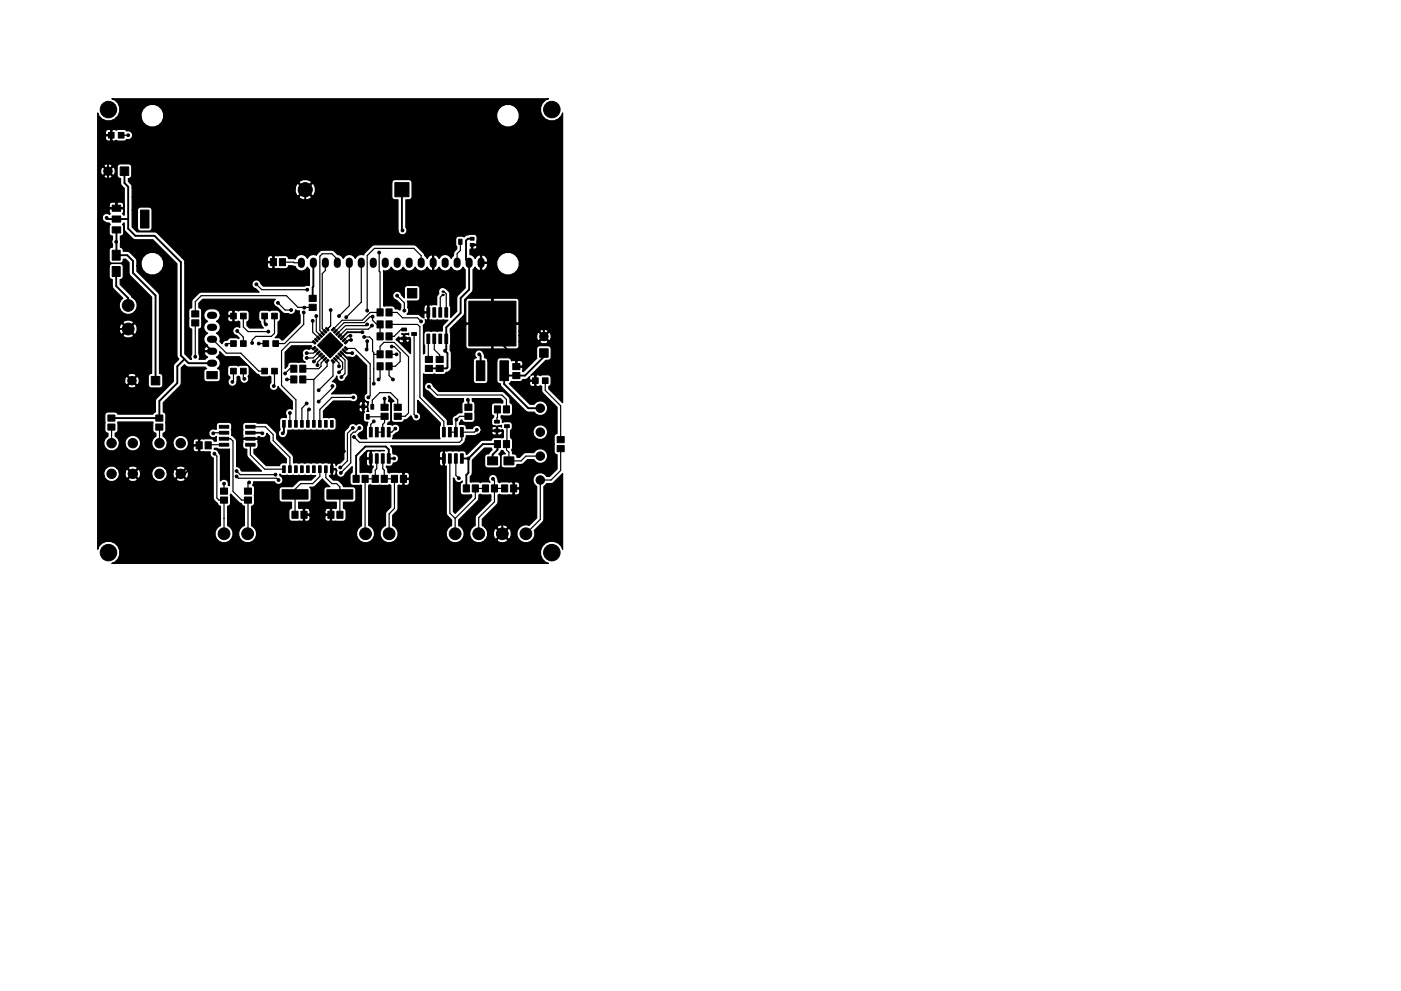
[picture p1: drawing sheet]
<svg xmlns="http://www.w3.org/2000/svg" width="297mm" height="210mm" viewBox="0 0 297 210" stroke-linecap="round" stroke-linejoin="round" font-family="sans-serif">
<g fill="#000" stroke="#000" stroke-width=".21">
<path d="M23 28.1h1.2v1.2h-1.2zM25.1 28.1h1.2v1.2h-1.2zM25.5 35.4h1.8v1.8h-1.8zM23.8 43.5h1.8v1.3h-1.8zM23.8 45.8h1.8v1.3h-1.8zM23.8 48.1h1.8v1.3h-1.8zM23.8 53.1h1.7v2.1h-1.7zM23.8 56.6h1.7v2.1h-1.7zM29.8 44.6h1.8v3.8h-1.8zM57.3 54.9h1.3v1.5h-1.3zM59.2 54.9h1.3v1.5h-1.3zM83.7 38.7h3v3h-3z"/>
<path d="M97.3 50.8h.7v1.1h-.7zM99.7 51.7h.8v.6h-.8zM99.7 50.4h.8v.6h-.8zM40.7 67.9h1.5v1.3h-1.5zM40.7 66h1.5v1.3h-1.5zM48.9 72.3h1.2v1.2h-1.2zM48.9 78.1h1.2v1.2h-1.2zM48.9 66.5h1.2v1.1h-1.2zM51 72.3h1.2v1.2h-1.2zM51 78.1h1.2v1.2h-1.2zM51 66.5h1.2v1.1h-1.2zM55.8 72.3h1.2v1.2h-1.2z"/>
<path d="M55.5 66.5h1.2v1.1h-1.2zM55.5 78.1h1.2v1.2h-1.2zM57.9 72.3h1.2v1.2h-1.2zM57.6 66.5h1.2v1.1h-1.2zM57.6 78.1h1.2v1.2h-1.2zM61.6 77.5h1.3v1.5h-1.3zM61.6 79.8h1.3v1.5h-1.3zM63.5 77.5h1.3v1.5h-1.3zM63.5 79.8h1.3v1.5h-1.3zM65.5 64.6h1.5v1.3h-1.5zM65.5 62.7h1.5v1.3h-1.5zM66.4 72.2l.6 .6-.2 .2-.6-.5z"/>
<path d="M66.8 73.5l.2 .2-.6 .6-.2-.3zM66.7 72l.2-.3 .6 .6-.3 .3zM67.2 73.9l.3 .3-.6 .6-.2-.3zM67.1 71.5l.3-.2 .5 .6-.2 .2zM67.7 74.4l.2 .2-.5 .6-.3-.2zM67.6 71.1l.2-.3 .6 .6-.3 .2zM67.6 75.4l.5-.5 .3 .2-.6 .6zM68 70.6l.3-.2 .6 .5-.3 .3zM68 75.9l.6-.6 .2 .3-.5 .5zM68.7 71.9l1.3 1.3-1.3 1.4-1.4-1.4zM68.7 69.9l.6 .6-.2 .2-.6-.5zM69.1 75.8l.2 .2-.6 .6-.2-.3z"/>
<path d="M69 69.7l.2-.3 .6 .6-.3 .3zM69.5 76.2l.3 .3-.6 .6-.2-.3zM68.7 71.9l1.3-1.3 1.3 1.3-1.3 1.3zM68.7 74.6l1.3-1.4 1.3 1.4-1.3 1.3zM70.2 76.5l.2-.2 .6 .5-.2 .3zM70.2 70l.6-.6 .2 .3-.5 .6zM70.7 76.1l.2-.3 .6 .6-.3 .2zM70.7 70.5l.6-.6 .2 .3-.6 .5zM71.3 71.9l1.4 1.3-1.4 1.4-1.3-1.4zM71.4 75.4l.5 .5-.2 .3-.6-.6zM71.1 70.9l.6-.5 .3 .2-.6 .6zM71.6 75.1l.3-.2 .5 .5-.2 .3z"/>
<path d="M72.2 70.8l.2 .3-.5 .5-.3-.2zM72.3 74.4l.5 .6-.2 .2-.6-.5zM72.6 71.3l.3 .2-.6 .6-.2-.2zM72.7 74l.6 .5-.2 .3-.6-.6zM72.5 72.3l.6-.6 .2 .3-.5 .6zM73 73.8l.2-.3 .6 .6-.3 .2zM73 72.8l.6-.6 .2 .3-.6 .5zM79.9 70.6h1.3v1.5h-1.3zM79.9 74.4h1.3v1.5h-1.3zM79.9 68.1h1.3v1.5h-1.3zM79.9 77h1.3v1.5h-1.3zM79.9 65.5h1.3v1.5h-1.3z"/>
<path d="M81.8 70.6h1.3v1.5h-1.3zM81.8 74.4h1.3v1.5h-1.3zM81.8 68.1h1.3v1.5h-1.3zM81.8 77h1.3v1.5h-1.3zM81.8 65.5h1.3v1.5h-1.3zM85.2 69.6h1v.6h-1zM85.2 71.5h1v.6h-1zM86.4 61.2h2v2h-2zM87.3 70.6h1v.6h-1zM90.5 65.3h.6v2h-.6zM90.5 70.9h.6v2h-.6zM90.2 75.6h1.5v1.3h-1.5z"/>
<path d="M90.2 77.5h1.5v1.3h-1.5zM91.8 65.3h.6v2h-.6zM91.8 70.9h.6v2h-.6zM93 65.3h.6v2h-.6zM93 70.9h.6v2h-.6zM92.5 75.6h1.5v1.3h-1.5zM92.5 77.5h1.5v1.3h-1.5zM94.3 65.3h.6v2h-.6zM94.3 70.9h.6v2h-.6zM99.4 63.9h10v9.5h-10zM108.7 79h1.5v1.3h-1.5zM108.7 77.1h1.5v1.3h-1.5z"/>
<path d="M114.4 74h1.8v1.8h-1.8zM22.9 88.1h1.5v1.3h-1.5zM22.9 90h1.5v1.3h-1.5zM32.1 79.9h1.8v1.8h-1.8zM33 88.1h1.5v1.3h-1.5zM33 90h1.5v1.3h-1.5zM41.6 93.7h1.3v1.5h-1.3zM43.5 93.7h1.3v1.5h-1.3zM43.9 78.8h2.2v1.6h-2.2zM46.5 90.2h2v.6h-2zM46.5 91.5h2v.6h-2zM46.5 92.8h2v.6h-2z"/>
<path d="M46.5 94.1h2v.6h-2zM52.1 94.1h2v.6h-2zM52.1 92.8h2v.6h-2zM52.1 91.5h2v.6h-2zM52.1 90.2h2v.6h-2zM59.9 89.2h.6v1.4h-.6zM61.2 89.2h.5v1.4h-.5zM62.5 89.2h.5v1.4h-.5zM63.7 89.2h.6v1.4h-.6zM65 89.2h.6v1.4h-.6zM66.3 89.2h.5v1.4h-.5zM67.5 89.2h.6v1.4h-.6z"/>
<path d="M68.8 89.2h.6v1.4h-.6zM70.1 89.2h.5v1.4h-.5zM76.7 85.8h.6v1h-.6zM77.7 87.9h.6v1h-.6zM78.3 90.7h.6v2h-.6zM78.3 96.3h.6v2h-.6zM78.6 85.8h.6v1h-.6zM79.6 90.7h.6v2h-.6zM79.6 96.3h.6v2h-.6zM80.8 87.7h1.5v1.3h-1.5zM80.8 85.8h1.5v1.3h-1.5zM80.9 90.7h.6v2h-.6z"/>
<path d="M80.9 96.3h.6v2h-.6zM82.1 90.7h.6v2h-.6zM82.1 96.3h.6v2h-.6zM83.6 85.8h1.5v1.3h-1.5zM83.6 87.7h1.5v1.3h-1.5zM93.8 90.7h.6v2h-.6zM93.8 96.3h.6v2h-.6zM95.1 90.7h.6v2h-.6zM95.1 96.3h.6v2h-.6zM96.3 90.7h.6v2h-.6zM96.3 96.3h.6v2h-.6zM97.6 90.7h.6v2h-.6z"/>
<path d="M97.6 96.3h.6v2h-.6zM98.6 87.7h1.5v1.3h-1.5zM98.6 85.8h1.5v1.3h-1.5zM101 76.6h1.8v4.2h-1.8zM104.8 86.1h1.3v1.5h-1.3zM104.8 93.5h1.3v1.5h-1.3zM104.9 89.2h1v.6h-1zM104.9 91.1h1v.6h-1zM103.4 96.9h2.1v1.7h-2.1zM106 76.6h1.8v4.2h-1.8zM106.7 86.1h1.3v1.5h-1.3zM106.7 93.5h1.3v1.5h-1.3z"/>
<path d="M107 90.1h1v.6h-1zM106.9 96.9h2.1v1.7h-2.1zM112.9 80.2h1.2v1.2h-1.2zM115 80.2h1.2v1.2h-1.2zM118.1 92.6h1.5v1.3h-1.5zM118.1 94.5h1.5v1.3h-1.5zM46.7 103.5h1.5v1.3h-1.5zM46.7 105.5h1.5v1.3h-1.5zM51.8 103.5h1.5v1.3h-1.5zM51.8 105.5h1.5v1.3h-1.5zM59.8 103.9h5.5v2h-5.5zM59.9 98.8h.6v1.5h-.6z"/>
<path d="M61.2 98.8h.5v1.5h-.5zM62.5 98.8h.5v1.5h-.5zM61.9 108.5h1.3v1.5h-1.3zM63.7 98.8h.6v1.5h-.6zM65 98.8h.6v1.5h-.6zM63.8 108.5h1.3v1.5h-1.3zM66.3 98.8h.5v1.5h-.5zM67.5 98.8h.6v1.5h-.6zM68.8 98.8h.6v1.5h-.6zM69.3 103.9h5.5v2h-5.5zM69.5 108.5h1.3v1.5h-1.3zM70.1 98.8h.5v1.5h-.5z"/>
<path d="M71.4 108.5h1.3v1.5h-1.3zM74.9 100.8h1.3v1.5h-1.3zM76.8 100.8h1.3v1.5h-1.3zM78.9 100.8h1.3v1.5h-1.3zM80.8 100.8h1.3v1.5h-1.3zM83 100.8h1.3v1.5h-1.3zM84.9 100.8h1.3v1.5h-1.3zM98.2 102.9h1.3v1.5h-1.3zM100.1 102.9h1.3v1.5h-1.3zM102.3 102.9h1.3v1.5h-1.3zM104.2 102.9h1.3v1.5h-1.3zM106.3 102.9h1.3v1.5h-1.3z"/>
<path d="M108.3 102.9h1.3v1.5h-1.3z"/>
<circle cx="22.9" cy="36.3" r=".9"/>
<circle cx="23" cy="23.2" r="1.75"/>
<circle cx="27.2" cy="28.7" r=".3"/>
<circle cx="117" cy="23.2" r="1.75"/>
<circle cx="22.6" cy="46.2" r=".3"/>
<circle cx="24.6" cy="51.3" r=".3"/>
<circle cx="24.6" cy="41.9" r=".3"/>
<circle cx="64.7" cy="40.2" r="1.5"/>
<circle cx="80.4" cy="53.6" r=".3"/>
<circle cx="85.3" cy="48.9" r=".3"/>
<circle cx="101.7" cy="51.4" r=".3"/>
<circle cx="27.2" cy="64.8" r="1.25"/>
<circle cx="27.2" cy="69.8" r="1.25"/>
<circle cx="41.4" cy="75.7" r=".3"/>
<circle cx="48" cy="73.1" r=".3"/>
<circle cx="50.3" cy="70.2" r=".3"/>
<circle cx="53.5" cy="72.8" r=".3"/>
<circle cx="54.4" cy="60.3" r=".3"/>
<circle cx="54.9" cy="72.9" r=".3"/>
<circle cx="56.4" cy="68.8" r=".3"/>
<circle cx="56.9" cy="70.4" r=".3"/>
<circle cx="58.9" cy="64.3" r=".3"/>
<circle cx="60.3" cy="67.3" r=".3"/>
<circle cx="60.5" cy="79.2" r=".3"/>
<circle cx="60.8" cy="74.9" r=".3"/>
<circle cx="61.7" cy="65.8" r=".3"/>
<circle cx="64.4" cy="66.3" r=".3"/>
<circle cx="64.5" cy="65.3" r=".3"/>
<circle cx="65" cy="74.9" r=".3"/>
<circle cx="65" cy="75.9" r=".3"/>
<circle cx="65.2" cy="61.5" r=".3"/>
<circle cx="66.3" cy="68.1" r=".3"/>
<circle cx="66.5" cy="76.7" r=".3"/>
<circle cx="67.1" cy="67.1" r=".3"/>
<circle cx="67.3" cy="77.5" r=".3"/>
<circle cx="70.1" cy="65.8" r=".3"/>
<circle cx="71.9" cy="67.1" r=".3"/>
<circle cx="71.9" cy="79" r=".3"/>
<circle cx="71.9" cy="77.7" r=".3"/>
<circle cx="73.4" cy="67.3" r=".3"/>
<circle cx="74.3" cy="71.2" r=".3"/>
<circle cx="74.4" cy="72.1" r=".3"/>
<circle cx="74.7" cy="74.9" r=".3"/>
<circle cx="76.8" cy="70.5" r=".3"/>
<circle cx="77.2" cy="71.5" r=".3"/>
<circle cx="77.7" cy="74.2" r=".3"/>
<circle cx="77.9" cy="72.4" r=".3"/>
<circle cx="77.9" cy="68.8" r=".3"/>
<circle cx="77.9" cy="65.9" r=".3"/>
<circle cx="78.9" cy="69.1" r=".3"/>
<circle cx="79" cy="67.2" r=".3"/>
<circle cx="83.1" cy="73.5" r=".3"/>
<circle cx="84.1" cy="75.2" r=".3"/>
<circle cx="84.2" cy="62.7" r=".3"/>
<circle cx="85.7" cy="65.9" r=".3"/>
<circle cx="86.6" cy="73" r=".3"/>
<circle cx="89.3" cy="68.2" r=".3"/>
<circle cx="94.4" cy="74.4" r=".3"/>
<circle cx="101.6" cy="75.2" r=".3"/>
<circle cx="115.3" cy="71.4" r=".9"/>
<circle cx="23.7" cy="94" r="1"/>
<circle cx="28" cy="80.8" r=".9"/>
<circle cx="28.2" cy="94" r="1"/>
<circle cx="33.8" cy="94" r="1"/>
<circle cx="38.3" cy="94" r="1"/>
<circle cx="42.2" cy="97.5" r=".3"/>
<circle cx="45.2" cy="91.9" r=".3"/>
<circle cx="45.5" cy="96.3" r=".3"/>
<circle cx="47.5" cy="97.5" r=".3"/>
<circle cx="49.3" cy="81" r=".3"/>
<circle cx="50.2" cy="99.9" r=".3"/>
<circle cx="51.1" cy="93.2" r=".3"/>
<circle cx="51.8" cy="80.4" r=".3"/>
<circle cx="53.8" cy="82.8" r=".3"/>
<circle cx="55.6" cy="91.9" r=".3"/>
<circle cx="58" cy="81.9" r=".3"/>
<circle cx="59.9" cy="91.9" r=".3"/>
<circle cx="60.8" cy="80.5" r=".3"/>
<circle cx="61.5" cy="87.6" r=".3"/>
<circle cx="65" cy="85.6" r=".3"/>
<circle cx="65.5" cy="86.9" r=".3"/>
<circle cx="67.6" cy="85.2" r=".3"/>
<circle cx="67.6" cy="82.8" r=".3"/>
<circle cx="70.5" cy="81.9" r=".3"/>
<circle cx="72.1" cy="99.2" r=".3"/>
<circle cx="72.4" cy="80" r=".3"/>
<circle cx="72.9" cy="95.8" r=".3"/>
<circle cx="73.2" cy="88.9" r=".3"/>
<circle cx="73.9" cy="80.3" r=".3"/>
<circle cx="74.8" cy="90.8" r=".3"/>
<circle cx="74.9" cy="84.3" r=".3"/>
<circle cx="75.1" cy="92.7" r=".3"/>
<circle cx="76.2" cy="90.8" r=".3"/>
<circle cx="76.7" cy="80.5" r=".3"/>
<circle cx="77.2" cy="97.3" r=".3"/>
<circle cx="78.1" cy="84.3" r=".3"/>
<circle cx="79.2" cy="89.4" r=".3"/>
<circle cx="79.2" cy="81.4" r=".3"/>
<circle cx="80.3" cy="80.5" r=".3"/>
<circle cx="81.5" cy="84.6" r=".3"/>
<circle cx="83.3" cy="80.5" r=".3"/>
<circle cx="83.6" cy="97.3" r=".3"/>
<circle cx="83.8" cy="90.9" r=".3"/>
<circle cx="88.3" cy="88.4" r=".3"/>
<circle cx="90.9" cy="91.7" r=".3"/>
<circle cx="90.9" cy="82" r=".3"/>
<circle cx="94" cy="99.6" r=".3"/>
<circle cx="96.8" cy="89" r=".3"/>
<circle cx="99.2" cy="84.8" r=".3"/>
<circle cx="99.3" cy="97.3" r=".3"/>
<circle cx="101.1" cy="91.2" r=".3"/>
<circle cx="114.6" cy="96.8" r=".9"/>
<circle cx="114.6" cy="91.7" r=".9"/>
<circle cx="114.6" cy="86.6" r=".9"/>
<circle cx="23" cy="117.2" r="1.75"/>
<circle cx="23.7" cy="100.5" r="1"/>
<circle cx="28.2" cy="100.5" r="1"/>
<circle cx="33.8" cy="100.5" r="1"/>
<circle cx="38.3" cy="100.5" r="1"/>
<circle cx="47.5" cy="102.6" r=".3"/>
<circle cx="47.5" cy="113.2" r="1.25"/>
<circle cx="50.2" cy="101.1" r=".3"/>
<circle cx="52.5" cy="113.2" r="1.25"/>
<circle cx="52.8" cy="102.4" r=".3"/>
<circle cx="58.4" cy="100.7" r=".3"/>
<circle cx="59.1" cy="101.8" r=".3"/>
<circle cx="64.3" cy="112" r=".3"/>
<circle cx="72.3" cy="100.3" r=".3"/>
<circle cx="77.5" cy="113.2" r="1.25"/>
<circle cx="82.5" cy="113.2" r="1.25"/>
<circle cx="87.4" cy="101.6" r=".3"/>
<circle cx="96.5" cy="113.2" r="1.25"/>
<circle cx="96.5" cy="104.4" r=".3"/>
<circle cx="97.3" cy="101.5" r=".3"/>
<circle cx="101.5" cy="113.2" r="1.25"/>
<circle cx="104.5" cy="101.6" r=".3"/>
<circle cx="106.5" cy="113.2" r="1.25"/>
<circle cx="111.5" cy="113.2" r="1.25"/>
<circle cx="114.6" cy="101.8" r=".9"/>
<circle cx="117" cy="117.2" r="1.75"/>
</g>
<g fill="none" stroke="#000" stroke-width="1.5">
<path d="M63.9 55.4v.7M66.4 55.4v.7M69 55.4v.7M71.5 55.4v.7M74.1 55.4v.7M76.6 55.4v.7M79.1 55.4v.7M81.7 55.4v.7M84.2 55.4v.7M86.8 55.4v.7M89.3 55.4v.7M91.8 55.4v.7"/>
<path d="M94.4 55.4v.7M96.9 55.4v.7M99.5 55.4v.7M102 55.4v.7M44.6 77.1h.7M44.6 74.5h.7M44.6 72h.7M44.6 69.4h.7M44.6 66.9h.7"/>
</g>
<g fill="#000">
<circle cx="93.8" cy="62.6" r=".25"/>
<circle cx="93.8" cy="61.9" r=".25"/>
</g>
<g fill="none" stroke="#000" stroke-width=".4">
<path d="M23.6 28.7v3.1l-.7 .7v6.4l1.8 1.8v3.5h-2.1l-1 1v22.1l2.5 2.5h3.1M26.4 36.3v2.5l.8 .8v8.9l1.5 1.5h4.1l5.6 5.6v19.8l1.6 1.7h5M22.6 46.2l.3 .3h4.3M24.6 41.9h.1M24.6 57.6v3.1l2.6 2.5v1.6M24.6 51.3h.1M24.7 48.8l-.1 5.3h2.4l1.2 1.3v2.5l4.8 4.8v18.1M64.7 40.2v2.3l-6.7 6.7v6.4M66.4 55.7l-.1 7.6M85.2 40.2v8.6l.1 .1M91.8 55.7v5.7l-1 1.1v3.8M100.1 50.7h-.9l-.4 .3v4.1l.7 .6v5.7l-1.8 1.8v3.2l-3.1 3.1v4.7l-.2 .2 .5 .5v3.1l-.2 .2h-3.8"/>
<path d="M101.7 51.4l-.5 .6h-1.1M102 55.7v4.3l2.4 2.4v8.6l5.1 5.1v1.7M39.1 76.2l-1.5 1.5v3.6l-3.8 3.8v3.6h-10.2M49.5 64.3v2.8M56.1 67.1v1.4l.3 .3M60.3 67.3v-.2l-2.8-2.8h-12.9l-1.7 1.6v6.6l2.1 2h-1M66.6 73.9h-4.7l-1.1 1M72.4 74.8l1.5 1.5v4M72.9 74.4l.5 .5h1.3M76.8 70.5h-3.1l-1.2 1.2M77.9 72.4v1.6l-.2 .2M85.7 71.8v.3l.9 .9"/>
<path d="M101.6 75.2l.3 .3v3.2M104.4 68.7h9.5l1.4 1.4v1.3l2.3 2.3v3.3l-1.3 1.2h-1.5l-1.3 1.3v1.3M115.3 74.9v.8l-4 4h-3.4l-1-1v2.8l5.1 5.1h2.6M42.2 94.5v3l-3 3h-.9M47.5 97.5h.1M53.1 91.8h2.4l.1 .1M53.8 82.8l-2.7 2.8v7.6l.1-.1h1.9M60.2 89.9v1.8l-.3 .2M76.7 80.5l.3 .3v5.5h-1.3l-2.8 2.8v6.7l-2.5 2.5v1.2M77.2 97.3h1.4M81.5 84.6v1.8M83.6 97.3h-1.2v-1.9l-.6-.7h-4.3l-2 2v4.9"/>
<path d="M94.1 97.3v2.1l-2.2 2.2h-6.4M97.9 97.3h1.4M99.2 84.8l.1 .2v1.4M99.3 97.3l3.1-3.1h3.1v1.2l-1.1 1.1v1.3M99.3 97.3v3l-.4 .5v2.8M70.2 109.2h-5.7v2.6l-.2 .2M108.9 103.6v3.6l-2.4 2.4v3.6"/>
</g>
<g fill="none" stroke="#000" stroke-width=".25">
<path d="M25.7 28.7h1.5M59.9 55.6l4 .1M69 55.7v1.7l-.7 .7v11.6l.6 .6M71.5 55.7v-.7l-1.1-1.2h-2.1l-.5 .6v15.7l.6 .7M74.1 55.7v9.2l-2.2 2.2M76.6 55.7v8.4M80.4 53.6v3.9l.2 .2v8.6h-2.1l-1.7 1.6h-4.2l-2 2M89.3 55.7v-1.5l-1.5-1.5h-8.4l-1.5 1.5v11.7M97.6 51.3v1.8l-.7 .7v1.9M41.4 68.5v7.2M45 72l3 2.9h3.1l3.8 3.8h1.2M49.5 72.9h-1.2l-.3 .2"/>
<path d="M49.5 78.7v2.1l-.2 .2M50.3 70.2l1.3 1.3v1.4M51.6 67.1v2.3l1 1h4.3M51.6 78.7v1.5l.2 .2M54.4 60.3l1.1 1.2h9.7M54.9 72.9h1.5M58.2 67.1v3.6l-.7 .7h-3.3l-.7 .7v.7M58.2 78.7v3l-.2 .2M58.9 64.3l1.6 1.5h1.2M62.3 78.2h-.8l-1 1M64.4 66.3v2.5l-4.1 4.1h-1.8M64.5 65.2v.1"/>
<path d="M66.3 68.1v2.4l1.2 1.2M66.3 65.2h-3.1l-2.5-2.5h-18l-1.3 1.3v2.6M66.5 76.7h.1M66.6 72.6h-5.1l-1.8 1.8v7.4l3 3v5.1M67.1 67.1v3.2l.9 .9M67.1 74.3l-.6 .6h-1.5M67.5 74.8l-1.1 1.1h-1.4M68 75.3l-1.5 1.4M68.4 75.7l-1.1 1.2v.6M68.9 76.2l-.8 .8v.7l-.5 .5h-3.4M69.4 76.6v1.1l-2.9 2.8M70.1 65.8v3.3l-.7 .8"/>
<path d="M70.6 76.7v3.1l-3 3M71.1 76.2l.8 .8v.7M71.1 70.3l1.9-1.9h4.2l1.3-1.2h.5v.7l.9 .9h.7v2.6M71.5 75.8l1.1 1.1v1.3l-.7 .8M72 75.3l1.2 1.1v2.8l-.8 .8M73.4 73.9h1.8l3.3 3.3v6.7l-.4 .4M74.3 71.2h-.5l-.9 1M74.4 72.1h-.5l-.5 .5M76.6 64.1h.1M76.6 64.1l-3.2 3.2M77.2 71.5h1.2l.6 .6v2.4l.2 .3v6.6M77.9 68.8l-.3 .3h-4.4l-1.6 1.7"/>
<path d="M78.9 69.1l-.8 .7h-4.7l-1.4 1.4M79.2 75.2h1.4v-1.7l.8-.9h2.2l3 3.1v11.9l-.7 .7h-1.6M80.6 77.7v2.5l-.3 .3M82.5 75.2h1.6M82.5 68.8h6l.5 .5v15l5.1 5.1v2.3M82.5 66.3h1.7l1.1 1.1h3.2l.8 .8M83.1 73.5h.5l1.2 1.3v1.9l-1 1h-1.3v2l.8 .8M84.2 62.7l1.5 1.6v1.6M85.7 69.9h-.7l-1.4 1.5h-1.1M87.8 70.9v17l.5 .5M90.8 71.9v4.2l.1 .2M92.1 71.9v2.3l1.1 1.1v1"/>
<path d="M93.8 61.9h.3l.5 .5v3.9M93.8 62.6l-.5 .5v3.2M23.6 90.6l.1 3.4M33.8 90.6v3.4M45.5 96.3l.5 .5v8.9l.4 .4h1.1v7.1M47.5 93.1h1.4l.5 .5v10.7l1.8 1.8h1.4l-.1 7.1M47.5 91.8h-2.2l-.1 .1M47.5 94.4h-3.2l-.2 .1M50.2 99.9l.7 .8h7.5M53.1 90.5h3.2l1.6 1.7v1.3l3.6 3.5v2.5M53.1 94.4v2.1l3 3h4.1M60.8 80.5h1.5"/>
<path d="M61.5 87.6v2.3M64.2 80.5h2.3M65 85.6l-1 1v3.3M65.5 86.9l-.2 .2v2.8M66.5 80.5v9.4M67.8 99.5v1.6l-1.5 1.5h-2.5l-1.2 1.2v5.4M69.1 99.5v1.8l1.3 1.3h1l.7 .7v5.9M70.5 81.9v.4l-2.9 2.9M74.8 90.8l-1.1 1.1v5.9l-1.6 1.4M74.9 84.3h-4.5l-2.6 2.6v3M76.2 90.8l-.9 .9h-.4l-.5 .6v5.9l-2.1 2.1M78 88.4l3.5-.1v1.4l-.3 .3v1.7h-1.3"/>
<path d="M78.9 86.3v-1.4l1.6-1.6h2.3l1.5 1.5v1.6M79.2 89.4l-.6 .6v1.7M79.9 97.3v2.1l-.3 .4v1.8h-2.2l.1 11.6M81.2 97.3v2.1l.3 .4v1.8h2.1v6.3l-1.1 1.1v4.2M83.8 90.9l-.7 .8h-.7M90.9 82l1.8 1.8h13.7l1 1v2.1M95.4 97.3v11.6l1.1 1.1M96.6 97.3v3.5l.7 .7M99.3 88.3h-1.8l-.9 .8v2.6h-1.2M101.1 91.2l-.5 .5h-2.7v1.6l-.5 .5h-21.2l-1.1-1.1M105.5 86.9l-.1 2.6M107.5 90.4l-.1 5 .5 .6v1.8h2.6l1-1h3.1"/>
<path d="M115.6 80.8v2l3.3 3.3v7.2M118.9 95.2v4.6l-2.1 2h-2.2v8.4l-3.1 3M47.5 102.6v1.6M47.5 110h.1M50.2 101.1l.3 .4h8.2l.4 .3M52.8 102.4l-.2 .2v1.6M62.6 109.2h-.1M96.5 110v3.2M102.9 103.6h-2.1v2.1l-4.3 4.3M104.5 101.6l.3 .3v4.6l-3.3 3.3v3.4M104.8 103.6h2.2"/>
</g>
<path d="M20.7 24a2.35 2.35 0 0 0 3.9 1h5.3l.4 .9a2.43 2.43 0 0 0 2.5 1 2.43 2.43 0 0 0 1.9-1.9h70.6l.4 .9a2.43 2.43 0 0 0 4 0 2.43 2.43 0 0 0-1.5-3.7 2.43 2.43 0 0 0-2.9 2.8h-70.6v-.9a2.43 2.43 0 0 0-2.9-1.9 2.43 2.43 0 0 0-1.9 2.8h-5.3l.4-.4a2.39 2.39 0 0 0-1.3-3.6h92.6l-.6 .2a2.42 2.42 0 0 0-.2 4 2.42 2.42 0 0 0 3.8-1.2v61.4l-2.9-2.9v-.5l.4-.4a2.33 2.33 0 0 0-.1-1.9 2.28 2.28 0 0 0-1.9-.1l-.3 .1-.7-.2-.2 .2v2.1l.2 .2 .7-.2 .3 .2v.8l.3 .6 3 3v5.6a.64 .64 0 0 0-.6 .6v3.2a.64 .64 0 0 0 .6 .7v3l-1.6 1.6-.6-.1a1.56 1.56 0 0 0-2.5-.2 1.56 1.56 0 0 0 .4 2.4v6.7l-1.6 1.6a1.9 1.9 0 0 0-2.6 1.5 1.9 1.9 0 0 0 2.1 2.2 1.9 1.9 0 0 0 1.6-2.6l2-2.1v-7.3l.6-.6h.9l.6-.2 1.9-1.9v16a2.41 2.41 0 0 0-4-1 2.41 2.41 0 0 0 1 4h-92.6l.6-.2a2.42 2.42 0 0 0 .2-4 2.42 2.42 0 0 0-3.8 1.2v-15.6h1.3a1.64 1.64 0 0 0 1.2 1.2 1.64 1.64 0 0 0 1.6-.4h2.4l.1 .2a1.26 1.26 0 0 0 1.8-.2l-.9-1-1 1h-2.4l.5-.8v-.6h1.2v.6l.2 .5 .3 .1 1-1h.3l1 1 .3-.1 .2-.5h2.4a1.63 1.63 0 0 0 1.1 1.2 1.63 1.63 0 0 0 1.7-.4h2.3l.1 .2a1.26 1.26 0 0 0 1.9-.2l-1-1-1 1h-2.3l.5-.8v-.6h1.2v.6l.2 .5 .3 .1 .9-1h.4l1 1 .2-.1a1.26 1.26 0 0 0-.2-1.8l-1 .9h-.4l-.9-.9-.3 .1-.2 .6h-1.2l-.5-.9h2.3l1 .9 1-.9a1.16 1.16 0 0 0-2 0h-2.3l-.3-.3a1.67 1.67 0 0 0-1.8 0 1.67 1.67 0 0 0-.7 1.8h-2.4v-.8l-.2-.4-.3-.1-1 .9h-.3l-1-.9-.3 .1-.2 .6h-1.2l-.5-.9h2.4l1 .9 .9-.9-.1-.3a1.26 1.26 0 0 0-1.8 .3h-2.4l-.2-.3a1.67 1.67 0 0 0-1.9 0 1.67 1.67 0 0 0-.7 1.8h-1.3v-19.1h6.4l.1 .3a1.16 1.16 0 0 0 1.7-.3l-.9-.9-.9 .9h-6.4v-1.3h5.7l.2 1.1 .3 .1 .9-.9h.4l.9 .9 .2-.1a1.16 1.16 0 0 0-.2-1.7l-.9 .9h-.4l-.9-.9-.3 .1-.2 .5h-5.7v-.8h6.4l.9 .9 .9-.9a1.07 1.07 0 0 0-1.8 0h-6.4v-8.6h5.3l.2 .3a1.52 1.52 0 0 0 2.1-.3l-1.1-1.1-1.2 1.1h-5.3v-1.6h4.6v.7l.3 .6 .2 .2 1.2-1.2h.4l1.1 1.2 .3-.2a1.52 1.52 0 0 0-.3-2.1l-1.1 1.1h-.4l-1.2-1.1-.2 .1-.3 .7h-4.6v-1h5.3l1.2 1.1 1.1-1.1a1.41 1.41 0 0 0-2.3 0h-5.3v-11.9h2.4v2.1a.65 .65 0 0 0 .7 .6l.1 1.7 2.1 2.3-.4 .4a1.91 1.91 0 0 0 .6 2.7 1.91 1.91 0 0 0 2.6-.7 1.91 1.91 0 0 0-.8-2.6l-.2-.5-2.3-2.2v-1.1l.4-.2 .2-.4v-2.1a.65 .65 0 0 0-.6-.7l-1.9 .1-.5 .6h-2.4v-10.2h1a1.76 1.76 0 0 0 1.5 1l.2 .2-.3 .5v1.3a.65 .65 0 0 0 .8 .7l-.1 .7a.95 .95 0 0 0 .1 1l-.1 .6a.65 .65 0 0 0-.7 .7v2.1l.2 .4 .5 .2h1.7a.69 .69 0 0 0 .6-.8h.5l.8 .7v2.2l.2 .6 4.5 4.5v16.2l-.3 .1-.3 .3-.1 2.1a.65 .65 0 0 0 .7 .6h1.8l.4-.2 .2-.4v-1.8a.65 .65 0 0 0-.7-.7v-16.5l-.2-.6-4.6-4.5v-1.2h.9a2.43 2.43 0 0 0 3.7 1.6 2.43 2.43 0 0 0 .1-4.1 2.43 2.43 0 0 0-3.8 1.6v.9h-.9v-1l-.2-.6-1.5-1.4-1.2-.1-.1-.7-.5-.1v-2.4l.5-.2 .2-.5v-1.3l-.2-.5 .2-.3h.1l.1 1.5 1.7 1.8 .6 .3h3.7l5.1 5.1v19.4l.4 .8-1.1 1.2v3.5l-3.8 3.9-.1 2.6-.3 .2-.2 .3h-7.4l-.2-.3-.4-.2-1.8 .1-.4 .6v3.2l.2 .4 .5 .2v.7h-.2a1.67 1.67 0 0 0 0 2.8 1.67 1.67 0 0 0 2.6-1.1h1.2l.3 .6a1.67 1.67 0 0 0 2.7 .1 1.67 1.67 0 0 0-1-2.6 1.67 1.67 0 0 0-2 1.9h-1.2v-.6l-.3-.6-.6-.5v-.7a.63 .63 0 0 0 .6-.6v-1.8h7.4v1.8l.2 .4 .5 .2v.7h-.2a1.67 1.67 0 0 0 0 2.8 1.67 1.67 0 0 0 2.6-1.1h1.2l.2 .6a1.64 1.64 0 0 0 2.9-.1h1.1l.1 .8 .5 .3h.4l.2-.2v-1.1l-2.3 .2 .2-.4-.1-.8h1v.6l.2 .2h1v-1.1h.3v2.4l.1 .2h2.1l-.1 .2a.93 .93 0 0 0 .7 1.1v8.5l.2 .5 .7 .6 .2 .4 .4 .2v4.1a1.9 1.9 0 0 0-.7 2.9 1.9 1.9 0 0 0 3 0 1.9 1.9 0 0 0-.7-2.9v-4.1l.5-.4 .1-2.2 1.8 1.8 1.1 .8v4.1l-.4 .1a1.92 1.92 0 0 0-.3 3 1.92 1.92 0 0 0 2.9-.2 1.92 1.92 0 0 0-.7-2.8v-4.2l.5-.2 .2-.4v-3.3l-.4-.6 .2-.7h4.4l.1 .2a.95 .95 0 0 0 1.5 0 .95 .95 0 0 0-.5-1.4l.1-.4 .5 .3 .9-.1 .4 .1 .9-.1 .4 .1 .9-.1 .3 .1 .9-.1 .4 .1 .9-.1 1 .1-.9 1h-2.5l-1.5 1.3h-2.2a.65 .65 0 0 0-.6 .7v2l.1 .4 .5 .2h2v1.3l-.4 .2-.2 .5v1.5a.65 .65 0 0 0 .7 .6h2.3l.1-.2v-1.1h.3v1.1l.1 .2h.5l.4-.3 .1-.8h3.2v.6l.3 .4 .7 .1 .1-.2v-1.1h-1l-.1 .2h-3.2l-.1-.2h-1.3v-1.3h.3v1.1h1l.1-.2v-.6h3.2v.6l.1 .2h1v-1.1l-.1-.2-.7 .1-.3 .4h-3.2l-.5-.5h-.5l-.1 .2-.4-.2h-.9v-1.3h2a.65 .65 0 0 0 .7-.6v-2l-.3-.5 .9-.1 1.8-1.7 1.6 1.6h-.7a.65 .65 0 0 0-.6 .7v2l.1 .4 .5 .2h2v1.3h-.8l-.2 .2v2.4l.2 .2h2.2l.5-.2 .2-.4v-1.5a.62 .62 0 0 0-.6-.7v-1.3h2a.65 .65 0 0 0 .7-.6v-2l-.2-.5-.5-.2h-2a1.89 1.89 0 0 0-2.1-1.3l-.9-.9v-.1h.3l.1-.2v-1h.3v1l.1 .2 .6-.3 .1-.8-.2-.1h-.9v-1.3l-.1-.2h-7.9v-1.5l-3.5-3.5-.1-1.3-1.8-1.9-.5-.2-4.2-.2a.65 .65 0 0 0-.7 .6l.1 2.6 .1 .2h3l.1-.3h.3a.92 .92 0 0 0 1 .1 .92 .92 0 0 0 .6-.9l.6 .6v1l.2 .5 3.3 3.3v.9h-.8a.63 .63 0 0 0-.6 .6h-2.9l-2.6-2.6v-.9h.3a.65 .65 0 0 0 .6-.6v-1.3l-.1-.2h-3l-.1 .2v1.5a.73 .73 0 0 0 .8 .4v1.2l.2 .6 2.9 2.8h-4.2l-.1-.1a.9 .9 0 0 0-.9-.8v-5.4l-.3-.5-.8-.7v-2.4l-.6-.4h-2a.65 .65 0 0 0-.6 .6v.9l-.5-.1a.95 .95 0 0 0-1.1 1.2 .95 .95 0 0 0 1.6 .4v1h-.5l-.4-.5h-1.5h-1l-.1 .2-.9-.2-.6 .5h-1l-.2-.5a1.67 1.67 0 0 0-2-.6 1.67 1.67 0 0 0-1 1.8h-1.2v-.6l-.3-.6-.6-.5v-.7a.63 .63 0 0 0 .6-.6v-3.2a.62 .62 0 0 0-.6-.7v-2l3.8-3.8v-3.5l.7-.7 .6 .4 .3 .1h3.5l.3 .3a.64 .64 0 0 0-.6 .6v1.6l.2 .4 .5 .2h2.2a.65 .65 0 0 0 .6-.6v-1.8l-.6-.4 2.2-.1v1.5l.4 .3v.3l-.2 .3a.97 .97 0 0 0 .6 1.5 .97 .97 0 0 0 1.2-1.2v-.8l.2-.2 .3 .1a1.01 1.01 0 0 0 .7 1.4 1.01 1.01 0 0 0 1.3-.7l-.2-.8a2.28 2.28 0 0 0 .2-1.9l-.4-.4a2.33 2.33 0 0 0-1.9 .2l-.2-.2a2.33 2.33 0 0 0-1.9 .2l-.1 .4h-2.1l.1-.1a1.39 1.39 0 0 0-.4-2.2l.5-.4 .3-.5-.2-.3 1.2 1 3 .1 3.6 3.6 .6 .2 .1 .3a2.28 2.28 0 0 0 1.9 .1l.3-.1 .2 .1v1.3l-.2 .2a.95 .95 0 0 0 .5 1.4 .95 .95 0 0 0 1.3-.8l3 3.1v1.7a.95 .95 0 0 0-1.2 .2 .95 .95 0 0 0-.1 1.2v.4h-1l-.4 .4 .1 2.2-.2 .2a.98 .98 0 0 0 .5 1.5 .98 .98 0 0 0 1.3-.9v-.7l1.1-.1 .4 .1 .9-.1 .3 .1 .9-.1 .4 .1 .9-.1 .4 .1 .9-.1 .3 .1 1-.1 .3 .1 2.1-.1 .3-.3 .1-1.7a.65 .65 0 0 0-.7-.6h-2v-1.4l.6-.6h6.9a.66 .66 0 0 0 .6 .8l.2-.1v-.9h-.7l-.1 .2h-6.9l.9-.9h6l.1 .5h.7v-.9h.3v.9h.6a.6 .6 0 0 0 .1-.7 .6 .6 0 0 0-.6-.3 .47 .47 0 0 1-.7 0l-.5 .5h-6l.6-.6h3.7a.95 .95 0 0 0 1.2-.1 .95 .95 0 0 0 0-1.3 .95 .95 0 0 0-1.2-.1h-4.1l.9-1a.96 .96 0 0 0 .2-1.1 .96 .96 0 0 0-.9-.5l1-1.2a.95 .95 0 0 0 .7 1.1 .95 .95 0 0 0 1.1-.8l.6-.6v-.3v-2.8l-.3-.6 .9 .1a.91 .91 0 0 0 1-.6l2.2 2.2v6a.93 .93 0 0 0-.5 1.1 .93 .93 0 0 0 1 .7l-.2 .3a2.07 2.07 0 0 0 .2 1.7h-.4a.56 .56 0 0 0 0-.9h-.6v1.1a2.02 2.02 0 0 0-.1 1.7 .79 .79 0 0 0 .9 .4l-.3 1.1v2l.1 .4h-1.3l-.5-.5-.1-.4 .5-.5a.95 .95 0 0 0 .6-1.4 .95 .95 0 0 0-1.5-.1 .93 .93 0 0 0-1-.3 .93 .93 0 0 0-.6 .8l-.8 .7-.2 .5v5.6l-.8 .7-.5 .2-.3 .4-.3-.5-.4-.1-.1 .2v1l.7-.1 .3 .5-.2 .3a.95 .95 0 0 0 .8 1.2 .95 .95 0 0 0 1.1-.8l1.5-1.5v1.2l-.3 .2-.2 .4v1.8l.7 .4h1.7v8.6h-.2a1.91 1.91 0 0 0-.3 3 1.91 1.91 0 0 0 3-.3 1.91 1.91 0 0 0-.9-2.8v-8.5l.3-.2 .4 .2h3.2l.5-.2 .3 .2v4.6l-1.1 1.1-.1 2.8a1.9 1.9 0 0 0-.7 2.9 1.9 1.9 0 0 0 3 0 1.9 1.9 0 0 0-.7-2.9v-2.2l.9-.9 .2-.5v-4.9h.8l.2-.2v-1.1h.3v1.1l.1 .2 .7-.1 .3-.4v-.6l-.1-.2h-1.3v-1.3h.3v1.1h1l.1-.2v-.6l-.5-.5-.9 .2-.2-.2h-2.2l-.5 .2-.3-.2v-.7l-.3-.6h.8a.65 .65 0 0 0 .7-.7 .93 .93 0 0 0 1.1-.6h8.7l.1 1 .4 .3 .3-.1v-1.4h-.7l-.1 .2h-8.7v-.1a.95 .95 0 0 0-1.1-1.2l-.1-.1h9.9v.8l.1 .1h.7v-1.3l-.2-.2-.4 .1-.2 .5h-9.9l-.1-1.1-.4-.5h14.6l.5-.2 .6-.5 .4-1.5h2l1-.7h2.3l.1 .3a.59 .59 0 0 0 .9 .1v-.6h.3v.6l.2 .2a.66 .66 0 0 0 .8-.6l-.2-.2-4.4 .2 .1-.8h2.2l.2 .3h.8v-.6a.6 .6 0 0 0-1 .3h-2.2l-.1-.2a.94 .94 0 0 0-1-.5 .94 .94 0 0 0-.7 .7h-1.3v-.2a.65 .65 0 0 0-.7-.7l-.8 .1v-.4l.4-.6 .8 .5h1.7l.4-.4v-3.4l-.2-.5-.4-.2v-.5h6l.5 .5v.4h-1.8l-.6 .4v1.9l.5 .5-.4 .6-.1 .9 .4 .6a2.07 2.07 0 0 0 1.7-.2v.4a.56 .56 0 0 0-.8 0v.6h.8l.2-.1 .2 .2v1.5h-1.9l-.4 .2-.2 .4-2.2 .1-3.1 2.9-.2-.6-.5-.2h-3.8l-.2 .2v3l.4 .1v10l.2 .5 .9 .9v1.2a1.9 1.9 0 0 0-.7 2.9 1.9 1.9 0 0 0 3 0 1.9 1.9 0 0 0-.7-2.9v-1.2l4-4 .2-.6v-.7l.4-.1 .4 .1h1.8v1.2l-3.3 3.3-.1 2-.3 .1a1.9 1.9 0 0 0-.4 2.8 1.9 1.9 0 0 0 2.8 .2h2.5l.2 .3a1.52 1.52 0 0 0 2.2-.3l-1.2-1.2-1.2 1.2h-2.5l.6-1v-.7h1.2v.8l.3 .6 .3 .1 1.1-1.2h.4l1.1 1.2 .3-.1a1.52 1.52 0 0 0-.3-2.2l-1.1 1.1h-.4l-1.1-1.1-.3 .1-.3 .7h-1.2l-.6-1h2.5l1.2 1.2 1.2-1.2a1.41 1.41 0 0 0-2.4 0h-2.5l-.5-.4v-1.4l3.2-3.3 .1-1.8a.51 .51 0 0 1 .7 0h2.3l.2-.1v-1.1h.2v1.1l.2 .1 .7-.1 .3-.4v-.6l-.2-.1h-1.2v-1.4h.2v1.1h1l.2-.2v-.5l-.5-.6-.9 .2-.2-.2h-2.3l-.4 .2-.3-.1v-.4a1.08 1.08 0 0 0-.6-1.1 1.08 1.08 0 0 0-1.3 .3 .92 .92 0 0 0 .2 1.2l-1.6-.1a.63 .63 0 0 1-.9 0l-1.7 .1v-1.2l.4-.8v-2.6l2.6-2.6h1.5l.1 .3-.7 .9h-.2a.65 .65 0 0 0-.7 .6v1.7l.2 .5 .5 .2h2.1a.65 .65 0 0 0 .6-.7v-1.7l-.4-.6 .7-.8 .3 .1 .4 .7h-.2a.65 .65 0 0 0-.7 .6v1.7l.2 .5 .5 .2h2.1a.66 .66 0 0 0 .6-.8h1.2l1-1 1.5 .1a1.56 1.56 0 0 0 2.3 .3 1.56 1.56 0 0 0-.1-2.3 1.56 1.56 0 0 0-2.3 .4l-2 .1-1 .9-.6-.1a.71 .71 0 0 0-.9-.6l-.2-.8 .2-.5v-1.5l-.2-.5-.3-.1v-.9h4.8l.3 .6a1.56 1.56 0 0 0 2.6 0 1.56 1.56 0 0 0-1-2.4 1.56 1.56 0 0 0-1.9 1.8h-4.8v-.7a1.04 1.04 0 0 0 .5-1 1.04 1.04 0 0 0-.7-.8h-1l-.5 .2a.89 .89 0 0 0-.3-1.1v-.4h.2l1.6 .1 .6-.4 .1-1.8-.2-.4-.4-.2v-1a2.63 2.63 0 0 0-1.7-1.4h-13.4l-1.1-1.2a.95 .95 0 0 0-1-.8 .95 .95 0 0 0-.9 .9 .95 .95 0 0 0 .8 1l1.6 1.5 5.9 .1v.6l-.4 .6v1.8h-.7l-.6 .5a.93 .93 0 0 0-.7 1.2v.8h-1v-.7l-.3-.5-4.8-4.9v-4.7l.4 .2h1.5l.4-.2 .4 .2 1.7-.1 .4-.4 .7-.2 .3-.5 .1-1.7h4.6v4.2a.65 .65 0 0 0 .7 .6h1.8l.6-.4v-4.4h1.9v4.2a.65 .65 0 0 0 .8 .6l.2 .7 5.1 5.1 .6 .2h1.2a1.56 1.56 0 0 0 2.4 .4 1.56 1.56 0 0 0 0-2.4 1.56 1.56 0 0 0-2.4 .4h-.8l-4.4-4.4 .4-.3h3.9v.4l.2 .4 .7 .1 .2-.2v-.9h-1l-.1 .2h-3.9v-.2h2.1l.3-.4h.8l.8-.7-.1 .7 .1 .1h1v-.9l-.2-.2-.6 .1 3.1-3.2a.88 .88 0 0 0 1.1-.4l.1-2a.65 .65 0 0 0-.7-.7h-1.8l-.4 .2-.2 .5v2l-2.8 2.9-.2-.2 .1-.6-.2-.2h-1.4v-1.2h.3v1h1.1l.2-.2v-.5l-.3-.4h-2.2l-.4-.6-2-.1a.65 .65 0 0 0-.7 .7h-1.9l-.1-.5-.6-.2a1.26 1.26 0 0 0-.3-1.3 1.26 1.26 0 0 0-1.3-.2 .94 .94 0 0 0-.1 1.5l-.5 .2-.2 .5h-4.6v-1.7l-.3-.6 .2-1.4-.2-3.1 .9-.9h2.5v4.6l.5 .5h4.8l.2-.1v-5.1h.2v5.1l.2 .1h4.8l.5-.5v-1h4.4l.1 .2a1.16 1.16 0 0 0 1.7-.2l-.9-.9-.9 .9h-4.4v-1.3h3.8v.6l.2 .4 .2 .1 .9-.9h.4l.9 .9 .3-.1a1.16 1.16 0 0 0-.3-1.7l-.9 .9h-.4l-.9-.9-.2 .1-.2 .6h-3.8v-.9h4.4l.9 .9 .9-.9a1.07 1.07 0 0 0-1.8 0h-4.4v-1.4l-.1-.1h-11l-.1 .1h-2.5l2.1-2.2 .1-2.9h.3v4.6l.1 .1h5.4v-5.1h.2v5.1h5.4l.1-.1v-4.6l-.5-.5h-4.8l-.2 .1-.4-.1h-4.8l-.5 .5h-.3v-.2l1.7-1.8 .1-4.6 .4-.5 .4 .5 .6 .2 .2-.1v-1.4h.2v1.4l.2 .1a1.3 1.3 0 0 0 1-1h2l.4 .9a2.43 2.43 0 0 0 4 0 2.43 2.43 0 0 0-1.5-3.7 2.43 2.43 0 0 0-2.9 2.8h-2l.1-.5h-1.5v-1.7h.2v1.4h1.3a1.41 1.41 0 0 0-1.1-1.5l-.2 .1-.5-.1-.5 .2-.4 .5-.3-.4-.8-.4v-1.1l.4-.2v-.6h.2v.6l.2 .2a.52 .52 0 0 0 .6-.2 .52 .52 0 0 0 0-.6h-1v-.3h1l.1-.1 .1-1.3a.65 .65 0 0 0-.7-.7l-1.6 .2-.5 .4-.4-.2h-.7a.65 .65 0 0 0-.7 .7v1.1l.2 .4v.5l-.6 .7v.7l-.5 .6-.3-.4a1.38 1.38 0 0 0-2.3 .4l-.4-.5-.5-.2-.2 .1v3.1l.2 .1 .5-.2 .4-.5a1.38 1.38 0 0 0 1.3 .8 1.38 1.38 0 0 0 1.3-.8 1.38 1.38 0 0 0 1.2 .8 1.38 1.38 0 0 0 1.3-.8l.4 .5v3.9l-1.7 1.8-.1 3.2-1.2 1.2-.2-4.9a1.5 1.5 0 0 0-2.2-1.2l-.2 .7v.4l-.4 .8v1.6h-1.5l-.2 .1v3l.2 .1h3.9l-1.2 1.2v1.2h-2.3a1.21 1.21 0 0 0-1.6 .6l.1 4.1-.2 .1-.1-6.1a.89 .89 0 0 0 .4-1.2l.4 .1 .2-.1v-1.4h-.7l-.1 .2v.9l-1.1-.8h-2.5a1.21 1.21 0 0 0 .2-1.5h3.4v.8l.1 .2h.7v-1.4l-.2-.1-.4 .1-.2 .4h-3.4l-.1-1.3h2a.65 .65 0 0 0 .6-.7v-2l-.2-.4-.4-.2h-2a.65 .65 0 0 0-.7 .6v2l-.6-.6a.95 .95 0 0 0-.9-.8 .95 .95 0 0 0-.9 .9 .95 .95 0 0 0 .8 1l.9 .9v.7l-.2 .5-.3-.2-.7-.1-.4-.6h-2.1v-7.5a1.34 1.34 0 0 0 1.7-.7 1.38 1.38 0 0 0 1.2 .8 1.38 1.38 0 0 0 1.3-.8 1.38 1.38 0 0 0 1.3 .8 1.38 1.38 0 0 0 1.2-.8 1.38 1.38 0 0 0 1.3 .8 1.38 1.38 0 0 0 1.3-.8l.4 .5 .5 .2 .2-.1v-3.1l-.2-.1-.5 .2-.4 .5-.8-1.1-1.5-1.5-.5-.3-8.7 .1-1.8 1.7-.2 .4a1.38 1.38 0 0 0-1.8 .7 1.38 1.38 0 0 0-1.2-.8 1.38 1.38 0 0 0-1.3 .8l-.3-.4-.9-.4-.7-.7-.5-.2h-2.4l-.9 1.1a1.33 1.33 0 0 0-1.9 .6 1.37 1.37 0 0 0-1.4-.8 1.37 1.37 0 0 0-1.2 1l-1.4-.1-.2-.5-.5-.2h-2.2l-.2 .2v2.4l.2 .2h2.2a.64 .64 0 0 0 .7-.6l1.4 .1a1.36 1.36 0 0 0 1.2 1 1.36 1.36 0 0 0 1.4-.8l.4 .5-.1 3.4-9.7 .1-.5-.5a.95 .95 0 0 0-1-.8 .95 .95 0 0 0-.9 .9 .95 .95 0 0 0 .8 1l.7 .7h-12.5l-1.7 1.7-.1 1.6a.64 .64 0 0 0-.6 .7v3.2a.64 .64 0 0 0 .6 .6v5.4a.94 .94 0 0 0 0 1h-.3l-1.1-1.1v-19.2h17.5l.1 .8 .4 .3h.5l.1-.2v-1.1h-1l-.1 .2h-17.5l-.1-.6-.4-.6h18v.6l.1 .2h1v-1.1l-.1-.2h-.5l-.5 .5h-18l-5.6-5.4-4.1-.1-1-1v-3.6h1.1v3.8l.2 .4 .5 .2h1.8a.65 .65 0 0 0 .6-.6v-4.1l-.6-.4h-1.8a.65 .65 0 0 0-.7 .7h-1.1v-2.8h35.4l.1 .3a1.78 1.78 0 0 0 2.6-.3l-1.4-1.4-1.3 1.4h-35.4v-1.9h34.6v.8l.3 .7 .3 .2 1.3-1.4h.4l1.3 1.4 .3-.2a1.78 1.78 0 0 0-.3-2.5l-1.3 1.3h-.4l-1.3-1.3-.3 .2-.3 .8h-34.6l-.1-.6-.4-.6h35.9l1.3 1.4 1.3-1.4h17.1v3a.65 .65 0 0 0 .6 .7h.7v6.4a.95 .95 0 0 0 1.2 1 .95 .95 0 0 0 .4-1.5v-5.9h.7a.65 .65 0 0 0 .7-.7v-3l-.2-.4-.5-.2h-3a.65 .65 0 0 0-.6 .6h-17a1.66 1.66 0 0 0-2.7 0h-35.9l-.3-.2 .1-.6a.65 .65 0 0 0 .6-.7v-1.8l-.1-.4-.5-.2h-1.8a.65 .65 0 0 0-.7 .6l.1 2.1 .3 .3 .4 .1v1.2l.7 .9v5.6l-.3-.3 .2-.3v-.5l-.1-.2h-2.8l-.1 .2v.5l.2 .3-.2 .2-.1-.1a.95 .95 0 0 0-1 0 .95 .95 0 0 0-.4 1h-1v-3h2.5v.5l.1 .1h1.3v-1h.2v1h1.3l.1-.1-.1-.7-.4-.3h-.7l-.2 .1-1.1-.1-.5 .5h-2.5v-6h1.3a1.07 1.07 0 0 0 1.8 0l-.9-.9-.9 .9h-1.3v-1.3h.6l.1 .6 .2 .4 .2 .1 .9-.9h.4l.9 .9 .2-.1a1.16 1.16 0 0 0-.2-1.7l-.9 .9h-.4l-.9-.9-.2 .1-.3 .6h-.6v-.9h1.3l.9 .9 .9-.9a1.07 1.07 0 0 0-1.8 0h-1.3v-6.2h1.7l.1 .7 .4 .2h.4l.2-.1v-1l-2.8 .2v-1h1.7v.4l.1 .2h1v-1h.2v2.2l.2 .1 .7-.1 .2 .1a2.33 2.33 0 0 0 1.9-.1l.3-.2a.95 .95 0 0 0 1.1-1 .95 .95 0 0 0-1.2-.8l-.4-.3a2.33 2.33 0 0 0-1.9 .1l-.3-.1h-.4l-.2 .1-.8-.1-.5 .5h-1.7zM42.2 64.3l.8-.8h15.4a.94 .94 0 0 0-.4 1 .94 .94 0 0 0 .8 .7l1.4 1.3h1a.93 .93 0 0 0 1 .1 .93 .93 0 0 0 .5-.8l.8 .2 .1 2.5-3.6 3.6h-.3l-.4-.4-1-.1 .6-.6 .1-2.7 .2-.2a2.28 2.28 0 0 0 .2-1.9l-.1-.2a2.28 2.28 0 0 0-1.9-.2l-.3 .2-.1-.1a2.33 2.33 0 0 0-1.9 .1 2.28 2.28 0 0 0-.2 1.9l.4 .3v.7l.5 .7h-2.9l-.5-.5v-.8l.2-.2a2.28 2.28 0 0 0 .2-1.9l-.1-.2a2.28 2.28 0 0 0-1.9-.2l-.3 .2-.7-.2-.2 .2v2.1l.2 .2 .7-.2 .3 .2 .1 1.2a.95 .95 0 0 0-1.5 .4 .95 .95 0 0 0 .8 1.3l.5 .5-.2 .1-.2-.1a2.33 2.33 0 0 0-1.9 .1l-.1 .3-.4 .1a.89 .89 0 0 0-.8 .7l-.5-.4a1.37 1.37 0 0 0-.7-1.8 1.39 1.39 0 0 0 .8-1.3 1.39 1.39 0 0 0-.8-1.2l.4-.3 .3-.6h1.7v.5l.2 .4 .7 .1 .2-.2v-.9l-2.8 .1 .1-.4-.1-.6h1.7v.5l.1 .1h1v-.9l-.2-.2-.7 .1-.2 .4h-1.7a1.99 1.99 0 0 0-3.3 .1 1.39 1.39 0 0 0 .7 1.8 1.39 1.39 0 0 0-.8 1.2 1.39 1.39 0 0 0 .8 1.3 1.39 1.39 0 0 0-.8 1.3 1.39 1.39 0 0 0 .8 1.3l-.5 .3-.2 .6 .1 .2h1.7v.2h-1.7l-.1 .3 .2 .5 .5 .4-.5 .4h-1.3a.93 .93 0 0 0 0-1.1v-5.3a.64 .64 0 0 0 .6-.6v-3.2a.64 .64 0 0 0-.6-.7zM60.4 74.7l1.4-1.3h4.2l.1 .1a.49 .49 0 0 0-.5 .6 .95 .95 0 0 0-1.2 .1 .95 .95 0 0 0-.2 1.2 .93 .93 0 0 0 .5 1.4h-3.1a.83 .83 0 0 0-.7 .9l-.5 .5zM84 72l.5-.5 .2 .2h.9v-.7l-.4-.2 1 .1 .4-.2v.4a.56 .56 0 0 0-.8-.1v.7h.9l.1-.1 .2 .2v3.2l-2.9-2.9h.4v.1a.61 .61 0 0 0 1.1 .4v-.7h.2v.7a.6 .6 0 0 0 .7 .1 .6 .6 0 0 0 .3-.6l-.1-.2h-2l-.2 .2zM45.4 95.1h.6l.5 .2h2.1v7.7l-.2-.1a.94 .94 0 0 0-.5-1.1 .94 .94 0 0 0-1.2 .3v-5.3l-.3-.7a.91 .91 0 0 0-1-.8zM76.3 97.1l.9-.9h.5v.8l.1 .1h.7v-1.3l-.2-.2-.3 .1-.3 .5h-.5l.6-.6h3.6l-.9 .1-1.6-.1-.2 .2v3l.4 .1v.2a1.05 1.05 0 0 0-.3 1.1 .51 .51 0 0 1-.7 0h-1.8v-2.6h1.4l.1 1 .5 .3 .2-.1v-1.4l-2.2 .2zM82.3 84.1l1.2 1a.64 .64 0 0 0-.6 .7v3.2a.65 .65 0 0 0 .7 .6h1.7l.4-.5 .5-.1 .9-.8 .2 .3a.96 .96 0 0 0 1.5 .7 .96 .96 0 0 0-.2-1.7v-2.6l4.7 4.8-.1 1v2l.1 .4h-10.1l.2-.7 .6-.5a.94 .94 0 0 0 .7-1.4 .94 .94 0 0 0-1.5-.3l-1-.2 .1-.4a.64 .64 0 0 0 .6-.6v-3.2a.62 .62 0 0 0-.5-.7l.1-.7zM96.1 101.4l.2 .2a.94 .94 0 0 0 .7 .8 .94 .94 0 0 0 1-.4v.3l-.2 .1-.2 .5v1.5a.65 .65 0 0 0 .6 .6l1.6-.1 .2 .1v.4l-3.5 3.5-.4-.3z" fill="#000" stroke="#000" stroke-width=".25"/>
</svg>
